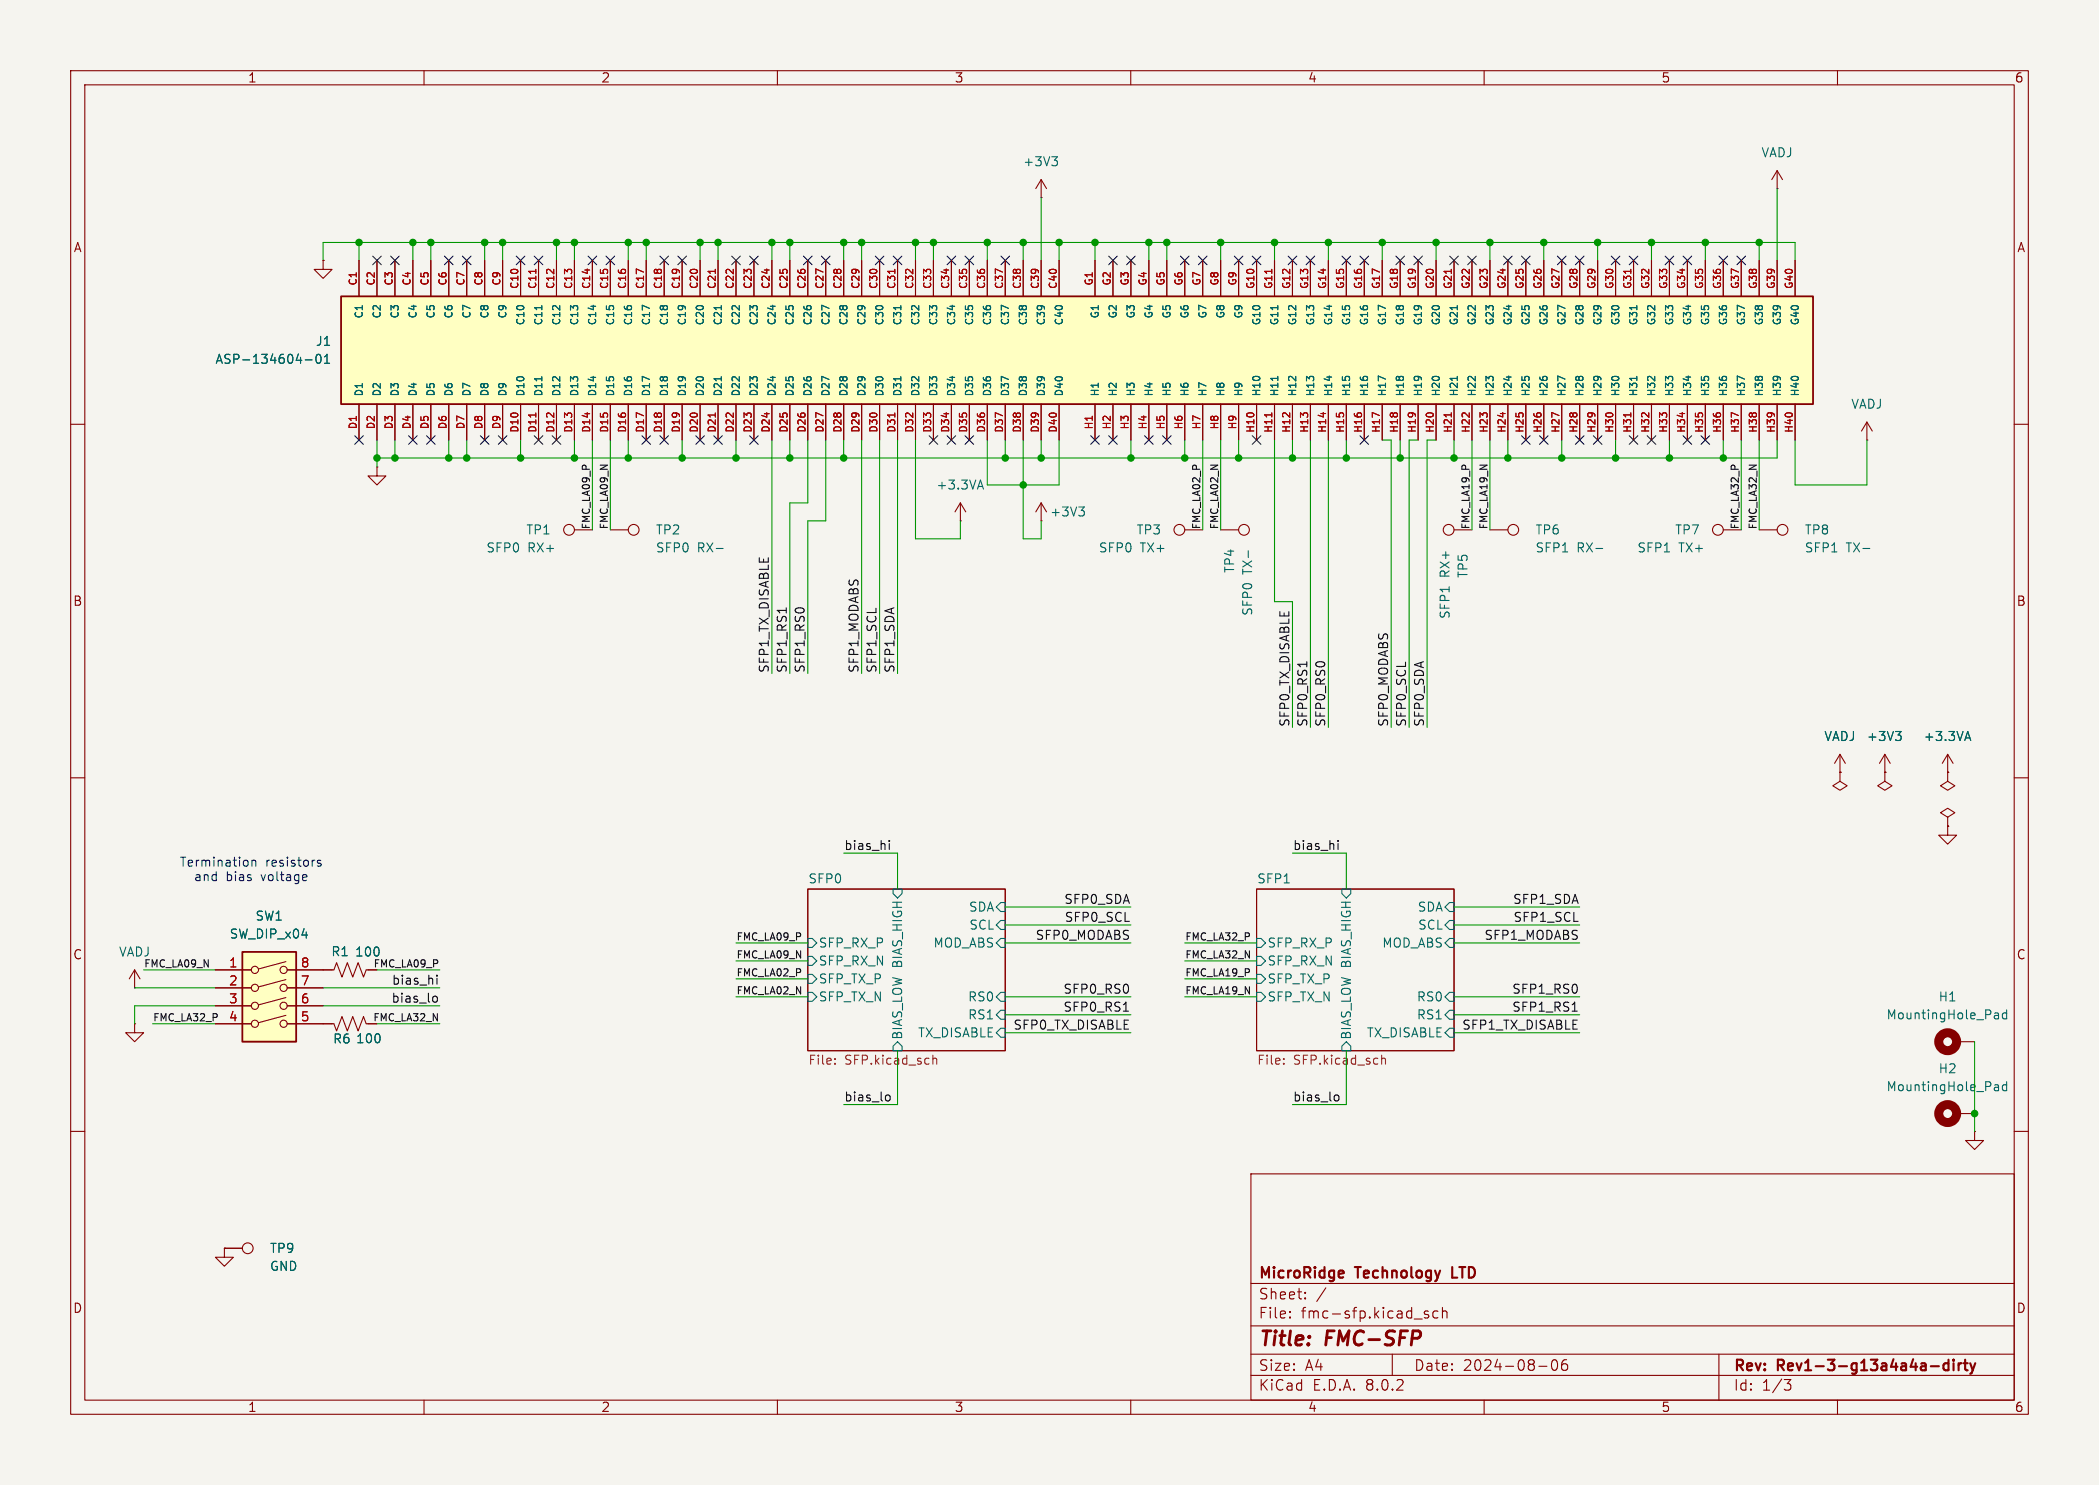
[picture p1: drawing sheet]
<svg xmlns="http://www.w3.org/2000/svg" width="297mm" height="210mm" viewBox="0 0 297 210" stroke-linecap="round" stroke-linejoin="round" font-family="sans-serif">
<defs><g id="words">
<g font-size="2.8" fill="#840000">
<text x="178" y="190.9">Title:</text>
<text x="187.7" y="190.9">FMC-SFP</text>
</g>
<g font-size="2.1" fill="#840000">
<text x="178" y="184">Sheet:</text>
<text x="178" y="181.2">MicroRidge</text>
<text x="192" y="181.2">Technology</text>
<text x="206.1" y="181.2">LTD</text>
<text x="178" y="186.7">File:</text>
<text x="184.1" y="186.7">fmc-sfp.kicad_sch</text>
<text x="178" y="196.9">KiCad</text>
<text x="178" y="194.1">Size:</text>
<text x="184.7" y="194.1">A4</text>
<text x="185.7" y="196.9">E.D.A.</text>
<text x="193.3" y="196.9">8.0.2</text>
<text x="200" y="194.1">Date:</text>
<text x="207" y="194.1">2024-08-06</text>
<text x="245.2" y="194.3">Rev:</text>
<text x="245.2" y="196.9">Id:</text>
<text x="249.3" y="196.9">1/3</text>
<text x="251.6" y="194.3">Rev1-3-g13a4a4a-dirty</text>
</g>
<g font-size="1.8" fill="#840000">
<text x="35" y="11.9">1</text>
<text x="85" y="11.9">2</text>
<text x="135" y="11.9">3</text>
<text x="185" y="11.9">4</text>
<text x="235" y="11.9">5</text>
<text x="285" y="11.9">6</text>
<text x="10.3" y="35.9">A</text>
<text x="285.3" y="35.9">A</text>
<text x="10.3" y="85.9">B</text>
<text x="285.3" y="85.9">B</text>
<text x="10.3" y="135.9">C</text>
<text x="285.3" y="135.9">C</text>
<text x="10.3" y="185.9">D</text>
<text x="285.3" y="185.9">D</text>
<text x="35" y="199.9">1</text>
<text x="85" y="199.9">2</text>
<text x="135" y="199.9">3</text>
<text x="185" y="199.9">4</text>
<text x="235" y="199.9">5</text>
<text x="285" y="199.9">6</text>
</g>
<g font-size="1.8" fill="#006464">
<text x="144.7" y="23.7">+3V3</text>
<text x="249.2" y="22.5">VADJ</text>
<text x="30.4" y="51.7">ASP-134604-01</text>
<text x="44.6" y="49.1">J1</text>
<text x="261.9" y="58">VADJ</text>
<text x="132.4" y="69.4">+3.3VA</text>
<text x="74.4" y="75.8">TP1</text>
<text x="92.7" y="75.8">TP2</text>
<text x="148.5" y="73.3">+3V3</text>
<text x="160.7" y="75.8">TP3</text>
<text x="217.2" y="75.8">TP6</text>
<text x="236.9" y="75.8">TP7</text>
<text x="255.3" y="75.8">TP8</text>
<text x="68.7" y="78.3">SFP0</text>
<text x="74.7" y="78.3">RX+</text>
<text x="92.7" y="78.3">SFP0</text>
<text x="98.7" y="78.3">RX-</text>
<text x="155.4" y="78.3">SFP0</text>
<text x="161.3" y="78.3">TX+</text>
<text x="174.9" y="81.1" transform="rotate(-90 174.9 81.1)">TP4</text>
<text x="177.4" y="81.2" transform="rotate(-90 177.4 81.2)">TX-</text>
<text x="205.3" y="81.7" transform="rotate(-90 205.3 81.7)">RX+</text>
<text x="207.9" y="81.8" transform="rotate(-90 207.9 81.8)">TP5</text>
<text x="217.2" y="78.3">SFP1</text>
<text x="223.1" y="78.3">RX-</text>
<text x="231.6" y="78.3">SFP1</text>
<text x="237.5" y="78.3">TX+</text>
<text x="255.3" y="78.3">SFP1</text>
<text x="261.2" y="78.3">TX-</text>
<text x="177.4" y="87.2" transform="rotate(-90 177.4 87.2)">SFP0</text>
<text x="205.3" y="87.6" transform="rotate(-90 205.3 87.6)">SFP1</text>
<text x="258" y="105">VADJ</text>
<text x="264.1" y="105">+3V3</text>
<text x="272.1" y="105">+3.3VA</text>
<text x="114.3" y="125">SFP0</text>
<text x="177.8" y="125">SFP1</text>
<text x="36.1" y="130.4">SW1</text>
<text x="137" y="129.1">SDA</text>
<text x="137.1" y="131.7">SCL</text>
<text x="200.5" y="129.1">SDA</text>
<text x="200.6" y="131.7">SCL</text>
<text x="32.4" y="132.9">SW_DIP_x04</text>
<text x="46.8" y="135.4">R1</text>
<text x="50.2" y="135.5">100</text>
<text x="115.8" y="134.2">SFP_RX_P</text>
<text x="115.8" y="136.8">SFP_RX_N</text>
<text x="132" y="134.2">MOD_ABS</text>
<text x="179.3" y="134.2">SFP_RX_P</text>
<text x="179.3" y="136.8">SFP_RX_N</text>
<text x="195.5" y="134.2">MOD_ABS</text>
<text x="115.8" y="139.3">SFP_TX_P</text>
<text x="115.8" y="141.8">SFP_TX_N</text>
<text x="136.9" y="141.8">RS0</text>
<text x="179.3" y="139.3">SFP_TX_P</text>
<text x="179.3" y="141.8">SFP_TX_N</text>
<text x="200.4" y="141.8">RS0</text>
<text x="274.2" y="141.8">H1</text>
<text x="47" y="147.8">R6</text>
<text x="50.3" y="147.7">100</text>
<text x="127.9" y="147.1" transform="rotate(-90 127.9 147.1)">BIAS_LOW BIAS_HIGH</text>
<text x="129.8" y="146.9">TX_DISABLE</text>
<text x="136.9" y="144.4">RS1</text>
<text x="191.4" y="147.1" transform="rotate(-90 191.4 147.1)">BIAS_LOW BIAS_HIGH</text>
<text x="193.3" y="146.9">TX_DISABLE</text>
<text x="200.4" y="144.4">RS1</text>
<text x="266.8" y="144.4">MountingHole_Pad</text>
<text x="266.8" y="154.5">MountingHole_Pad</text>
<text x="274.2" y="152">H2</text>
<text x="38.1" y="177.4">TP9</text>
<text x="38.1" y="179.9">GND</text>
</g>
<g font-size="1.8" fill="#0f0f0f">
<text x="108.9" y="95.3" transform="rotate(-90 108.9 95.3)">SFP1_TX_DISABLE</text>
<text x="111.4" y="95.3" transform="rotate(-90 111.4 95.3)">SFP1_RS1</text>
<text x="114" y="95.3" transform="rotate(-90 114 95.3)">SFP1_RS0</text>
<text x="121.6" y="95.3" transform="rotate(-90 121.6 95.3)">SFP1_MODABS</text>
<text x="124.1" y="95.3" transform="rotate(-90 124.1 95.3)">SFP1_SCL</text>
<text x="126.7" y="95.3" transform="rotate(-90 126.7 95.3)">SFP1_SDA</text>
<text x="182.5" y="102.9" transform="rotate(-90 182.5 102.9)">SFP0_TX_DISABLE</text>
<text x="185.1" y="102.9" transform="rotate(-90 185.1 102.9)">SFP0_RS1</text>
<text x="187.6" y="102.9" transform="rotate(-90 187.6 102.9)">SFP0_RS0</text>
<text x="196.5" y="102.9" transform="rotate(-90 196.5 102.9)">SFP0_MODABS</text>
<text x="199" y="102.9" transform="rotate(-90 199 102.9)">SFP0_SCL</text>
<text x="201.6" y="102.9" transform="rotate(-90 201.6 102.9)">SFP0_SDA</text>
<text x="119.4" y="120.3">bias_hi</text>
<text x="182.9" y="120.3">bias_hi</text>
<text x="150.5" y="127.9">SFP0_SDA</text>
<text x="150.6" y="130.5">SFP0_SCL</text>
<text x="214" y="127.9">SFP1_SDA</text>
<text x="214.1" y="130.5">SFP1_SCL</text>
<text x="16.7" y="135.5">VADJ</text>
<text x="146.5" y="133">SFP0_MODABS</text>
<text x="210" y="133">SFP1_MODABS</text>
<text x="55.3" y="141.9">bias_lo</text>
<text x="55.4" y="139.4">bias_hi</text>
<text x="150.4" y="140.6">SFP0_RS0</text>
<text x="150.4" y="143.2">SFP0_RS1</text>
<text x="213.9" y="140.6">SFP1_RS0</text>
<text x="213.9" y="143.2">SFP1_RS1</text>
<text x="143.3" y="145.7">SFP0_TX_DISABLE</text>
<text x="206.8" y="145.7">SFP1_TX_DISABLE</text>
<text x="119.4" y="155.9">bias_lo</text>
<text x="182.9" y="155.9">bias_lo</text>
</g>
<g font-size="1.8" fill="#0000c2">
<text x="25.3" y="122.8">Termination</text>
<text x="27.4" y="124.8">and</text>
<text x="32" y="124.8">bias</text>
<text x="37.1" y="124.8">voltage</text>
<text x="37.6" y="122.8">resistors</text>
</g>
<g font-size="1.8" fill="#a90000">
<text x="32.3" y="136.9">1</text>
<text x="42.5" y="136.9">8</text>
<text x="32.3" y="139.4">2</text>
<text x="32.3" y="142">3</text>
<text x="42.5" y="142">6</text>
<text x="42.5" y="139.4">7</text>
<text x="32.3" y="144.5">4</text>
<text x="42.5" y="144.5">5</text>
</g>
<g font-size="1.8" fill="#725600">
<text x="114.3" y="150.9">File:</text>
<text x="119.5" y="150.9">SFP.kicad_sch</text>
<text x="177.8" y="150.9">File:</text>
<text x="183" y="150.9">SFP.kicad_sch</text>
</g>
<g font-size="1.4" fill="#a90000">
<text x="50.5" y="40.5" transform="rotate(-90 50.5 40.5)">C1</text>
<text x="53.1" y="40.5" transform="rotate(-90 53.1 40.5)">C2</text>
<text x="55.6" y="40.5" transform="rotate(-90 55.6 40.5)">C3</text>
<text x="58.2" y="40.5" transform="rotate(-90 58.2 40.5)">C4</text>
<text x="60.7" y="40.5" transform="rotate(-90 60.7 40.5)">C5</text>
<text x="63.2" y="40.5" transform="rotate(-90 63.2 40.5)">C6</text>
<text x="65.8" y="40.5" transform="rotate(-90 65.8 40.5)">C7</text>
<text x="68.3" y="40.5" transform="rotate(-90 68.3 40.5)">C8</text>
<text x="70.9" y="40.5" transform="rotate(-90 70.9 40.5)">C9</text>
<text x="73.4" y="41" transform="rotate(-90 73.4 41)">C10</text>
<text x="75.9" y="41" transform="rotate(-90 75.9 41)">C11</text>
<text x="78.5" y="41" transform="rotate(-90 78.5 41)">C12</text>
<text x="81" y="41" transform="rotate(-90 81 41)">C13</text>
<text x="83.6" y="41" transform="rotate(-90 83.6 41)">C14</text>
<text x="86.1" y="41" transform="rotate(-90 86.1 41)">C15</text>
<text x="88.6" y="41" transform="rotate(-90 88.6 41)">C16</text>
<text x="91.2" y="41" transform="rotate(-90 91.2 41)">C17</text>
<text x="93.7" y="41" transform="rotate(-90 93.7 41)">C18</text>
<text x="96.3" y="41" transform="rotate(-90 96.3 41)">C19</text>
<text x="98.8" y="41" transform="rotate(-90 98.8 41)">C20</text>
<text x="101.3" y="41" transform="rotate(-90 101.3 41)">C21</text>
<text x="103.9" y="41" transform="rotate(-90 103.9 41)">C22</text>
<text x="106.4" y="41" transform="rotate(-90 106.4 41)">C23</text>
<text x="109" y="41" transform="rotate(-90 109 41)">C24</text>
<text x="111.5" y="41" transform="rotate(-90 111.5 41)">C25</text>
<text x="114" y="41" transform="rotate(-90 114 41)">C26</text>
<text x="116.6" y="41" transform="rotate(-90 116.6 41)">C27</text>
<text x="119.1" y="41" transform="rotate(-90 119.1 41)">C28</text>
<text x="121.7" y="41" transform="rotate(-90 121.7 41)">C29</text>
<text x="124.2" y="41" transform="rotate(-90 124.2 41)">C30</text>
<text x="126.7" y="41" transform="rotate(-90 126.7 41)">C31</text>
<text x="129.3" y="41" transform="rotate(-90 129.3 41)">C32</text>
<text x="131.8" y="41" transform="rotate(-90 131.8 41)">C33</text>
<text x="134.4" y="41" transform="rotate(-90 134.4 41)">C34</text>
<text x="136.9" y="41" transform="rotate(-90 136.9 41)">C35</text>
<text x="139.4" y="41" transform="rotate(-90 139.4 41)">C36</text>
<text x="142" y="41" transform="rotate(-90 142 41)">C37</text>
<text x="144.5" y="41" transform="rotate(-90 144.5 41)">C38</text>
<text x="147.1" y="41" transform="rotate(-90 147.1 41)">C39</text>
<text x="149.6" y="41" transform="rotate(-90 149.6 41)">C40</text>
<text x="154.7" y="40.5" transform="rotate(-90 154.7 40.5)">G1</text>
<text x="157.2" y="40.5" transform="rotate(-90 157.2 40.5)">G2</text>
<text x="159.8" y="40.5" transform="rotate(-90 159.8 40.5)">G3</text>
<text x="162.3" y="40.5" transform="rotate(-90 162.3 40.5)">G4</text>
<text x="164.8" y="40.5" transform="rotate(-90 164.8 40.5)">G5</text>
<text x="167.4" y="40.5" transform="rotate(-90 167.4 40.5)">G6</text>
<text x="169.9" y="40.5" transform="rotate(-90 169.9 40.5)">G7</text>
<text x="172.5" y="40.5" transform="rotate(-90 172.5 40.5)">G8</text>
<text x="175" y="40.5" transform="rotate(-90 175 40.5)">G9</text>
<text x="177.5" y="41" transform="rotate(-90 177.5 41)">G10</text>
<text x="180.1" y="41" transform="rotate(-90 180.1 41)">G11</text>
<text x="182.6" y="41" transform="rotate(-90 182.6 41)">G12</text>
<text x="185.2" y="41" transform="rotate(-90 185.2 41)">G13</text>
<text x="187.7" y="41" transform="rotate(-90 187.7 41)">G14</text>
<text x="190.2" y="41" transform="rotate(-90 190.2 41)">G15</text>
<text x="192.8" y="41" transform="rotate(-90 192.8 41)">G16</text>
<text x="195.3" y="41" transform="rotate(-90 195.3 41)">G17</text>
<text x="197.9" y="41" transform="rotate(-90 197.9 41)">G18</text>
<text x="200.4" y="41" transform="rotate(-90 200.4 41)">G19</text>
<text x="202.9" y="41" transform="rotate(-90 202.9 41)">G20</text>
<text x="205.5" y="41" transform="rotate(-90 205.5 41)">G21</text>
<text x="208" y="41" transform="rotate(-90 208 41)">G22</text>
<text x="210.6" y="41" transform="rotate(-90 210.6 41)">G23</text>
<text x="213.1" y="41" transform="rotate(-90 213.1 41)">G24</text>
<text x="215.6" y="41" transform="rotate(-90 215.6 41)">G25</text>
<text x="218.2" y="41" transform="rotate(-90 218.2 41)">G26</text>
<text x="220.7" y="41" transform="rotate(-90 220.7 41)">G27</text>
<text x="223.3" y="41" transform="rotate(-90 223.3 41)">G28</text>
<text x="225.8" y="41" transform="rotate(-90 225.8 41)">G29</text>
<text x="228.3" y="41" transform="rotate(-90 228.3 41)">G30</text>
<text x="230.9" y="41" transform="rotate(-90 230.9 41)">G31</text>
<text x="233.4" y="41" transform="rotate(-90 233.4 41)">G32</text>
<text x="236" y="41" transform="rotate(-90 236 41)">G33</text>
<text x="238.5" y="41" transform="rotate(-90 238.5 41)">G34</text>
<text x="241" y="41" transform="rotate(-90 241 41)">G35</text>
<text x="243.6" y="41" transform="rotate(-90 243.6 41)">G36</text>
<text x="246.1" y="41" transform="rotate(-90 246.1 41)">G37</text>
<text x="248.7" y="41" transform="rotate(-90 248.7 41)">G38</text>
<text x="251.2" y="41" transform="rotate(-90 251.2 41)">G39</text>
<text x="253.7" y="41" transform="rotate(-90 253.7 41)">G40</text>
<text x="50.5" y="60.8" transform="rotate(-90 50.5 60.8)">D1</text>
<text x="53.1" y="60.8" transform="rotate(-90 53.1 60.8)">D2</text>
<text x="55.6" y="60.8" transform="rotate(-90 55.6 60.8)">D3</text>
<text x="58.2" y="60.8" transform="rotate(-90 58.2 60.8)">D4</text>
<text x="60.7" y="60.8" transform="rotate(-90 60.7 60.8)">D5</text>
<text x="63.2" y="60.8" transform="rotate(-90 63.2 60.8)">D6</text>
<text x="65.8" y="60.8" transform="rotate(-90 65.8 60.8)">D7</text>
<text x="68.3" y="60.8" transform="rotate(-90 68.3 60.8)">D8</text>
<text x="70.9" y="60.8" transform="rotate(-90 70.9 60.8)">D9</text>
<text x="73.4" y="61.3" transform="rotate(-90 73.4 61.3)">D10</text>
<text x="75.9" y="61.3" transform="rotate(-90 75.9 61.3)">D11</text>
<text x="78.5" y="61.3" transform="rotate(-90 78.5 61.3)">D12</text>
<text x="81" y="61.3" transform="rotate(-90 81 61.3)">D13</text>
<text x="83.6" y="61.3" transform="rotate(-90 83.6 61.3)">D14</text>
<text x="86.1" y="61.3" transform="rotate(-90 86.1 61.3)">D15</text>
<text x="88.6" y="61.3" transform="rotate(-90 88.6 61.3)">D16</text>
<text x="91.2" y="61.3" transform="rotate(-90 91.2 61.3)">D17</text>
<text x="93.7" y="61.3" transform="rotate(-90 93.7 61.3)">D18</text>
<text x="96.3" y="61.3" transform="rotate(-90 96.3 61.3)">D19</text>
<text x="98.8" y="61.3" transform="rotate(-90 98.8 61.3)">D20</text>
<text x="101.3" y="61.3" transform="rotate(-90 101.3 61.3)">D21</text>
<text x="103.9" y="61.3" transform="rotate(-90 103.9 61.3)">D22</text>
<text x="106.4" y="61.3" transform="rotate(-90 106.4 61.3)">D23</text>
<text x="109" y="61.3" transform="rotate(-90 109 61.3)">D24</text>
<text x="111.5" y="61.3" transform="rotate(-90 111.5 61.3)">D25</text>
<text x="114" y="61.3" transform="rotate(-90 114 61.3)">D26</text>
<text x="116.6" y="61.3" transform="rotate(-90 116.6 61.3)">D27</text>
<text x="119.1" y="61.3" transform="rotate(-90 119.1 61.3)">D28</text>
<text x="121.7" y="61.3" transform="rotate(-90 121.7 61.3)">D29</text>
<text x="124.2" y="61.3" transform="rotate(-90 124.2 61.3)">D30</text>
<text x="126.7" y="61.3" transform="rotate(-90 126.7 61.3)">D31</text>
<text x="129.3" y="61.3" transform="rotate(-90 129.3 61.3)">D32</text>
<text x="131.8" y="61.3" transform="rotate(-90 131.8 61.3)">D33</text>
<text x="134.4" y="61.3" transform="rotate(-90 134.4 61.3)">D34</text>
<text x="136.9" y="61.3" transform="rotate(-90 136.9 61.3)">D35</text>
<text x="139.4" y="61.3" transform="rotate(-90 139.4 61.3)">D36</text>
<text x="142" y="61.3" transform="rotate(-90 142 61.3)">D37</text>
<text x="144.5" y="61.3" transform="rotate(-90 144.5 61.3)">D38</text>
<text x="147.1" y="61.3" transform="rotate(-90 147.1 61.3)">D39</text>
<text x="149.6" y="61.3" transform="rotate(-90 149.6 61.3)">D40</text>
<text x="154.7" y="60.8" transform="rotate(-90 154.7 60.8)">H1</text>
<text x="157.2" y="60.8" transform="rotate(-90 157.2 60.8)">H2</text>
<text x="159.8" y="60.8" transform="rotate(-90 159.8 60.8)">H3</text>
<text x="162.3" y="60.8" transform="rotate(-90 162.3 60.8)">H4</text>
<text x="164.8" y="60.8" transform="rotate(-90 164.8 60.8)">H5</text>
<text x="167.4" y="60.8" transform="rotate(-90 167.4 60.8)">H6</text>
<text x="169.9" y="60.8" transform="rotate(-90 169.9 60.8)">H7</text>
<text x="172.5" y="60.8" transform="rotate(-90 172.5 60.8)">H8</text>
<text x="175" y="60.8" transform="rotate(-90 175 60.8)">H9</text>
<text x="177.5" y="61.3" transform="rotate(-90 177.5 61.3)">H10</text>
<text x="180.1" y="61.3" transform="rotate(-90 180.1 61.3)">H11</text>
<text x="182.6" y="61.3" transform="rotate(-90 182.6 61.3)">H12</text>
<text x="185.2" y="61.3" transform="rotate(-90 185.2 61.3)">H13</text>
<text x="187.7" y="61.3" transform="rotate(-90 187.7 61.3)">H14</text>
<text x="190.2" y="61.3" transform="rotate(-90 190.2 61.3)">H15</text>
<text x="192.8" y="61.3" transform="rotate(-90 192.8 61.3)">H16</text>
<text x="195.3" y="61.3" transform="rotate(-90 195.3 61.3)">H17</text>
<text x="197.9" y="61.3" transform="rotate(-90 197.9 61.3)">H18</text>
<text x="200.4" y="61.3" transform="rotate(-90 200.4 61.3)">H19</text>
<text x="202.9" y="61.3" transform="rotate(-90 202.9 61.3)">H20</text>
<text x="205.5" y="61.3" transform="rotate(-90 205.5 61.3)">H21</text>
<text x="208" y="61.3" transform="rotate(-90 208 61.3)">H22</text>
<text x="210.6" y="61.3" transform="rotate(-90 210.6 61.3)">H23</text>
<text x="213.1" y="61.3" transform="rotate(-90 213.1 61.3)">H24</text>
<text x="215.6" y="61.3" transform="rotate(-90 215.6 61.3)">H25</text>
<text x="218.2" y="61.3" transform="rotate(-90 218.2 61.3)">H26</text>
<text x="220.7" y="61.3" transform="rotate(-90 220.7 61.3)">H27</text>
<text x="223.3" y="61.3" transform="rotate(-90 223.3 61.3)">H28</text>
<text x="225.8" y="61.3" transform="rotate(-90 225.8 61.3)">H29</text>
<text x="228.3" y="61.3" transform="rotate(-90 228.3 61.3)">H30</text>
<text x="230.9" y="61.3" transform="rotate(-90 230.9 61.3)">H31</text>
<text x="233.4" y="61.3" transform="rotate(-90 233.4 61.3)">H32</text>
<text x="236" y="61.3" transform="rotate(-90 236 61.3)">H33</text>
<text x="238.5" y="61.3" transform="rotate(-90 238.5 61.3)">H34</text>
<text x="241" y="61.3" transform="rotate(-90 241 61.3)">H35</text>
<text x="243.6" y="61.3" transform="rotate(-90 243.6 61.3)">H36</text>
<text x="246.1" y="61.3" transform="rotate(-90 246.1 61.3)">H37</text>
<text x="248.7" y="61.3" transform="rotate(-90 248.7 61.3)">H38</text>
<text x="251.2" y="61.3" transform="rotate(-90 251.2 61.3)">H39</text>
<text x="253.7" y="61.3" transform="rotate(-90 253.7 61.3)">H40</text>
</g>
<g font-size="1.4" fill="#006464">
<text x="51.5" y="45.2" transform="rotate(-90 51.5 45.2)">C1</text>
<text x="54.1" y="45.2" transform="rotate(-90 54.1 45.2)">C2</text>
<text x="56.6" y="45.2" transform="rotate(-90 56.6 45.2)">C3</text>
<text x="59.2" y="45.2" transform="rotate(-90 59.2 45.2)">C4</text>
<text x="61.7" y="45.2" transform="rotate(-90 61.7 45.2)">C5</text>
<text x="64.2" y="45.2" transform="rotate(-90 64.2 45.2)">C6</text>
<text x="66.8" y="45.2" transform="rotate(-90 66.8 45.2)">C7</text>
<text x="69.3" y="45.2" transform="rotate(-90 69.3 45.2)">C8</text>
<text x="71.9" y="45.2" transform="rotate(-90 71.9 45.2)">C9</text>
<text x="74.4" y="46.1" transform="rotate(-90 74.4 46.1)">C10</text>
<text x="76.9" y="46.1" transform="rotate(-90 76.9 46.1)">C11</text>
<text x="79.5" y="46.1" transform="rotate(-90 79.5 46.1)">C12</text>
<text x="82" y="46.1" transform="rotate(-90 82 46.1)">C13</text>
<text x="84.6" y="46.1" transform="rotate(-90 84.6 46.1)">C14</text>
<text x="87.1" y="46.1" transform="rotate(-90 87.1 46.1)">C15</text>
<text x="89.6" y="46.1" transform="rotate(-90 89.6 46.1)">C16</text>
<text x="92.2" y="46.1" transform="rotate(-90 92.2 46.1)">C17</text>
<text x="94.7" y="46.1" transform="rotate(-90 94.7 46.1)">C18</text>
<text x="97.3" y="46.1" transform="rotate(-90 97.3 46.1)">C19</text>
<text x="99.8" y="46.1" transform="rotate(-90 99.8 46.1)">C20</text>
<text x="102.3" y="46.1" transform="rotate(-90 102.3 46.1)">C21</text>
<text x="104.9" y="46.1" transform="rotate(-90 104.9 46.1)">C22</text>
<text x="107.4" y="46.1" transform="rotate(-90 107.4 46.1)">C23</text>
<text x="110" y="46.1" transform="rotate(-90 110 46.1)">C24</text>
<text x="112.5" y="46.1" transform="rotate(-90 112.5 46.1)">C25</text>
<text x="115" y="46.1" transform="rotate(-90 115 46.1)">C26</text>
<text x="117.6" y="46.1" transform="rotate(-90 117.6 46.1)">C27</text>
<text x="120.1" y="46.1" transform="rotate(-90 120.1 46.1)">C28</text>
<text x="122.7" y="46.1" transform="rotate(-90 122.7 46.1)">C29</text>
<text x="125.2" y="46.1" transform="rotate(-90 125.2 46.1)">C30</text>
<text x="127.7" y="46.1" transform="rotate(-90 127.7 46.1)">C31</text>
<text x="130.3" y="46.1" transform="rotate(-90 130.3 46.1)">C32</text>
<text x="132.8" y="46.1" transform="rotate(-90 132.8 46.1)">C33</text>
<text x="135.4" y="46.1" transform="rotate(-90 135.4 46.1)">C34</text>
<text x="137.9" y="46.1" transform="rotate(-90 137.9 46.1)">C35</text>
<text x="140.4" y="46.1" transform="rotate(-90 140.4 46.1)">C36</text>
<text x="143" y="46.1" transform="rotate(-90 143 46.1)">C37</text>
<text x="145.5" y="46.1" transform="rotate(-90 145.5 46.1)">C38</text>
<text x="148.1" y="46.1" transform="rotate(-90 148.1 46.1)">C39</text>
<text x="150.6" y="46.1" transform="rotate(-90 150.6 46.1)">C40</text>
<text x="155.7" y="45.2" transform="rotate(-90 155.7 45.2)">G1</text>
<text x="158.2" y="45.2" transform="rotate(-90 158.2 45.2)">G2</text>
<text x="160.8" y="45.2" transform="rotate(-90 160.8 45.2)">G3</text>
<text x="163.3" y="45.2" transform="rotate(-90 163.3 45.2)">G4</text>
<text x="165.8" y="45.2" transform="rotate(-90 165.8 45.2)">G5</text>
<text x="168.4" y="45.2" transform="rotate(-90 168.4 45.2)">G6</text>
<text x="170.9" y="45.2" transform="rotate(-90 170.9 45.2)">G7</text>
<text x="173.5" y="45.2" transform="rotate(-90 173.5 45.2)">G8</text>
<text x="176" y="45.2" transform="rotate(-90 176 45.2)">G9</text>
<text x="178.5" y="46.1" transform="rotate(-90 178.5 46.1)">G10</text>
<text x="181.1" y="46.1" transform="rotate(-90 181.1 46.1)">G11</text>
<text x="183.6" y="46.1" transform="rotate(-90 183.6 46.1)">G12</text>
<text x="186.2" y="46.1" transform="rotate(-90 186.2 46.1)">G13</text>
<text x="188.7" y="46.1" transform="rotate(-90 188.7 46.1)">G14</text>
<text x="191.2" y="46.1" transform="rotate(-90 191.2 46.1)">G15</text>
<text x="193.8" y="46.1" transform="rotate(-90 193.8 46.1)">G16</text>
<text x="196.3" y="46.1" transform="rotate(-90 196.3 46.1)">G17</text>
<text x="198.9" y="46.1" transform="rotate(-90 198.9 46.1)">G18</text>
<text x="201.4" y="46.1" transform="rotate(-90 201.4 46.1)">G19</text>
<text x="203.9" y="46.1" transform="rotate(-90 203.9 46.1)">G20</text>
<text x="206.5" y="46.1" transform="rotate(-90 206.5 46.1)">G21</text>
<text x="209" y="46.1" transform="rotate(-90 209 46.1)">G22</text>
<text x="211.6" y="46.1" transform="rotate(-90 211.6 46.1)">G23</text>
<text x="214.1" y="46.1" transform="rotate(-90 214.1 46.1)">G24</text>
<text x="216.6" y="46.1" transform="rotate(-90 216.6 46.1)">G25</text>
<text x="219.2" y="46.1" transform="rotate(-90 219.2 46.1)">G26</text>
<text x="221.7" y="46.1" transform="rotate(-90 221.7 46.1)">G27</text>
<text x="224.3" y="46.1" transform="rotate(-90 224.3 46.1)">G28</text>
<text x="226.8" y="46.1" transform="rotate(-90 226.8 46.1)">G29</text>
<text x="229.3" y="46.1" transform="rotate(-90 229.3 46.1)">G30</text>
<text x="231.9" y="46.1" transform="rotate(-90 231.9 46.1)">G31</text>
<text x="234.4" y="46.1" transform="rotate(-90 234.4 46.1)">G32</text>
<text x="237" y="46.1" transform="rotate(-90 237 46.1)">G33</text>
<text x="239.5" y="46.1" transform="rotate(-90 239.5 46.1)">G34</text>
<text x="242" y="46.1" transform="rotate(-90 242 46.1)">G35</text>
<text x="244.6" y="46.1" transform="rotate(-90 244.6 46.1)">G36</text>
<text x="247.1" y="46.1" transform="rotate(-90 247.1 46.1)">G37</text>
<text x="249.7" y="46.1" transform="rotate(-90 249.7 46.1)">G38</text>
<text x="252.2" y="46.1" transform="rotate(-90 252.2 46.1)">G39</text>
<text x="254.7" y="46.1" transform="rotate(-90 254.7 46.1)">G40</text>
<text x="51.5" y="56.1" transform="rotate(-90 51.5 56.1)">D1</text>
<text x="54.1" y="56.1" transform="rotate(-90 54.1 56.1)">D2</text>
<text x="56.6" y="56.1" transform="rotate(-90 56.6 56.1)">D3</text>
<text x="59.2" y="56.1" transform="rotate(-90 59.2 56.1)">D4</text>
<text x="61.7" y="56.1" transform="rotate(-90 61.7 56.1)">D5</text>
<text x="64.2" y="56.1" transform="rotate(-90 64.2 56.1)">D6</text>
<text x="66.8" y="56.1" transform="rotate(-90 66.8 56.1)">D7</text>
<text x="69.3" y="56.1" transform="rotate(-90 69.3 56.1)">D8</text>
<text x="71.9" y="56.1" transform="rotate(-90 71.9 56.1)">D9</text>
<text x="74.4" y="56.1" transform="rotate(-90 74.4 56.1)">D10</text>
<text x="76.9" y="56.1" transform="rotate(-90 76.9 56.1)">D11</text>
<text x="79.5" y="56.1" transform="rotate(-90 79.5 56.1)">D12</text>
<text x="82" y="56.1" transform="rotate(-90 82 56.1)">D13</text>
<text x="84.6" y="56.1" transform="rotate(-90 84.6 56.1)">D14</text>
<text x="87.1" y="56.1" transform="rotate(-90 87.1 56.1)">D15</text>
<text x="89.6" y="56.1" transform="rotate(-90 89.6 56.1)">D16</text>
<text x="92.2" y="56.1" transform="rotate(-90 92.2 56.1)">D17</text>
<text x="94.7" y="56.1" transform="rotate(-90 94.7 56.1)">D18</text>
<text x="97.3" y="56.1" transform="rotate(-90 97.3 56.1)">D19</text>
<text x="99.8" y="56.1" transform="rotate(-90 99.8 56.1)">D20</text>
<text x="102.3" y="56.1" transform="rotate(-90 102.3 56.1)">D21</text>
<text x="104.9" y="56.1" transform="rotate(-90 104.9 56.1)">D22</text>
<text x="107.4" y="56.1" transform="rotate(-90 107.4 56.1)">D23</text>
<text x="110" y="56.1" transform="rotate(-90 110 56.1)">D24</text>
<text x="112.5" y="56.1" transform="rotate(-90 112.5 56.1)">D25</text>
<text x="115" y="56.1" transform="rotate(-90 115 56.1)">D26</text>
<text x="117.6" y="56.1" transform="rotate(-90 117.6 56.1)">D27</text>
<text x="120.1" y="56.1" transform="rotate(-90 120.1 56.1)">D28</text>
<text x="122.7" y="56.1" transform="rotate(-90 122.7 56.1)">D29</text>
<text x="125.2" y="56.1" transform="rotate(-90 125.2 56.1)">D30</text>
<text x="127.7" y="56.1" transform="rotate(-90 127.7 56.1)">D31</text>
<text x="130.3" y="56.1" transform="rotate(-90 130.3 56.1)">D32</text>
<text x="132.8" y="56.1" transform="rotate(-90 132.8 56.1)">D33</text>
<text x="135.4" y="56.1" transform="rotate(-90 135.4 56.1)">D34</text>
<text x="137.9" y="56.1" transform="rotate(-90 137.9 56.1)">D35</text>
<text x="140.4" y="56.1" transform="rotate(-90 140.4 56.1)">D36</text>
<text x="143" y="56.1" transform="rotate(-90 143 56.1)">D37</text>
<text x="145.5" y="56.1" transform="rotate(-90 145.5 56.1)">D38</text>
<text x="148.1" y="56.1" transform="rotate(-90 148.1 56.1)">D39</text>
<text x="150.6" y="56.1" transform="rotate(-90 150.6 56.1)">D40</text>
<text x="155.7" y="56.1" transform="rotate(-90 155.7 56.1)">H1</text>
<text x="158.2" y="56.1" transform="rotate(-90 158.2 56.1)">H2</text>
<text x="160.8" y="56.1" transform="rotate(-90 160.8 56.1)">H3</text>
<text x="163.3" y="56.1" transform="rotate(-90 163.3 56.1)">H4</text>
<text x="165.8" y="56.1" transform="rotate(-90 165.8 56.1)">H5</text>
<text x="168.4" y="56.1" transform="rotate(-90 168.4 56.1)">H6</text>
<text x="170.9" y="56.1" transform="rotate(-90 170.9 56.1)">H7</text>
<text x="173.5" y="56.1" transform="rotate(-90 173.5 56.1)">H8</text>
<text x="176" y="56.1" transform="rotate(-90 176 56.1)">H9</text>
<text x="178.5" y="56.1" transform="rotate(-90 178.5 56.1)">H10</text>
<text x="181.1" y="56.1" transform="rotate(-90 181.1 56.1)">H11</text>
<text x="183.6" y="56.1" transform="rotate(-90 183.6 56.1)">H12</text>
<text x="186.2" y="56.1" transform="rotate(-90 186.2 56.1)">H13</text>
<text x="188.7" y="56.1" transform="rotate(-90 188.7 56.1)">H14</text>
<text x="191.2" y="56.1" transform="rotate(-90 191.2 56.1)">H15</text>
<text x="193.8" y="56.1" transform="rotate(-90 193.8 56.1)">H16</text>
<text x="196.3" y="56.1" transform="rotate(-90 196.3 56.1)">H17</text>
<text x="198.9" y="56.1" transform="rotate(-90 198.9 56.1)">H18</text>
<text x="201.4" y="56.1" transform="rotate(-90 201.4 56.1)">H19</text>
<text x="203.9" y="56.1" transform="rotate(-90 203.9 56.1)">H20</text>
<text x="206.5" y="56.1" transform="rotate(-90 206.5 56.1)">H21</text>
<text x="209" y="56.1" transform="rotate(-90 209 56.1)">H22</text>
<text x="211.6" y="56.1" transform="rotate(-90 211.6 56.1)">H23</text>
<text x="214.1" y="56.1" transform="rotate(-90 214.1 56.1)">H24</text>
<text x="216.6" y="56.1" transform="rotate(-90 216.6 56.1)">H25</text>
<text x="219.2" y="56.1" transform="rotate(-90 219.2 56.1)">H26</text>
<text x="221.7" y="56.1" transform="rotate(-90 221.7 56.1)">H27</text>
<text x="224.3" y="56.1" transform="rotate(-90 224.3 56.1)">H28</text>
<text x="226.8" y="56.1" transform="rotate(-90 226.8 56.1)">H29</text>
<text x="229.3" y="56.1" transform="rotate(-90 229.3 56.1)">H30</text>
<text x="231.9" y="56.1" transform="rotate(-90 231.9 56.1)">H31</text>
<text x="234.4" y="56.1" transform="rotate(-90 234.4 56.1)">H32</text>
<text x="237" y="56.1" transform="rotate(-90 237 56.1)">H33</text>
<text x="239.5" y="56.1" transform="rotate(-90 239.5 56.1)">H34</text>
<text x="242" y="56.1" transform="rotate(-90 242 56.1)">H35</text>
<text x="244.6" y="56.1" transform="rotate(-90 244.6 56.1)">H36</text>
<text x="247.1" y="56.1" transform="rotate(-90 247.1 56.1)">H37</text>
<text x="249.7" y="56.1" transform="rotate(-90 249.7 56.1)">H38</text>
<text x="252.2" y="56.1" transform="rotate(-90 252.2 56.1)">H39</text>
<text x="254.7" y="56.1" transform="rotate(-90 254.7 56.1)">H40</text>
</g>
<g font-size="1.4" fill="#0f0f0f">
<text x="83.5" y="74.9" transform="rotate(-90 83.5 74.9)">FMC_LA09_P</text>
<text x="86.1" y="74.9" transform="rotate(-90 86.1 74.9)">FMC_LA09_N</text>
<text x="169.9" y="74.9" transform="rotate(-90 169.9 74.9)">FMC_LA02_P</text>
<text x="172.4" y="74.9" transform="rotate(-90 172.4 74.9)">FMC_LA02_N</text>
<text x="208" y="74.9" transform="rotate(-90 208 74.9)">FMC_LA19_P</text>
<text x="210.5" y="74.9" transform="rotate(-90 210.5 74.9)">FMC_LA19_N</text>
<text x="246.1" y="74.9" transform="rotate(-90 246.1 74.9)">FMC_LA32_P</text>
<text x="248.6" y="74.9" transform="rotate(-90 248.6 74.9)">FMC_LA32_N</text>
<text x="20.3" y="136.9">FMC_LA09_N</text>
<text x="52.7" y="136.9">FMC_LA09_P</text>
<text x="104.1" y="135.6">FMC_LA09_N</text>
<text x="104.1" y="133.1">FMC_LA09_P</text>
<text x="167.6" y="133.1">FMC_LA32_P</text>
<text x="167.6" y="135.6">FMC_LA32_N</text>
<text x="104.1" y="140.7">FMC_LA02_N</text>
<text x="104.1" y="138.2">FMC_LA02_P</text>
<text x="167.6" y="138.2">FMC_LA19_P</text>
<text x="167.6" y="140.7">FMC_LA19_N</text>
<text x="21.6" y="144.5">FMC_LA32_P</text>
<text x="52.7" y="144.5">FMC_LA32_N</text>
</g>
</g></defs>
<path d="M0 0h297v210h-297z" fill="#f5f4ef" stroke="#f5f4ef" stroke-width=".14"/>
<g fill="none" stroke="#840000" stroke-width=".15">
<path d="M10 10h277v190h-277zM12 12h273v186h-273zM60 10v2M110 10v2M160 10v2M210 10v2M260 10v2M45.7 36.8v1.3h1.3l-1.3 1.3-1.3-1.3h1.3M45.7 36.8h.1M147.3 27.9h.1M147.3 25.4v2.5M147.3 25.4l-.7 1.3"/>
<path d="M147.3 25.4l.8 1.3M251.5 26.7h.1M251.5 24.1l-.8 1.3M251.5 24.1v2.6M251.5 24.1l.7 1.3M10 60h2M264.2 59.7l-.8 1.3M264.2 59.7v2.5M264.2 59.7l.7 1.3M285 60h2M147.3 73.7h.1M147.3 71.1l-.7 1.3"/>
<path d="M147.3 71.1v2.6M147.3 71.1l.8 1.3M167.6 74.9h2.6M210.8 74.9h2.6M243.8 74.9h2.6M248.9 74.9h2.6M264.2 62.2h.1M10 110h2M260.3 109.2v1.3l1.1 .6-1.1 .7-1-.7 1-.6M260.3 109.2h.1M260.3 106.7l-.7 1.3M260.3 106.7v2.5"/>
<path d="M260.3 106.7l.8 1.3M266.7 109.2h.1M266.7 109.2v1.3l1 .6-1 .7-1-.7 1-.6M266.7 106.7l-.8 1.3M266.7 106.7v2.5M266.7 106.7l.8 1.3M275.6 116.8v1.3h1.3l-1.3 1.3-1.3-1.3h1.3M275.6 116.8h.1M285 110h2M114.3 125.7h27.9v22.9h-27.9zM177.8 125.7h27.9v22.9h-27.9zM10 160h2"/>
<path d="M285 160h2M177 166h108v32h-108zM60 198v2M110 198v2M160 198v2M177 194.5h108M177 191.5h108M177 187.5h108M177 181.5h108M182.5 186.3h.1l-.1 .1M182.5 186.3v.1M182.5 185.5v.1"/>
<path d="M182.5 185.5h.1l-.1 .1M184.7 183.6v.1M184.7 183.6h-.1l.1 .1M184.7 182.8v.1M184.7 182.8h-.1l.1 .1M187.6 182.1l-1.3 2M197 191.5v3M202.1 185.5l-.4-.1-.2 .2 .1 .2 .5 .2 .1 .1-.1 .2-.1 .1-.5-.1M203.5 185.5l-.5-.1-.3 .3v.4l.2 .2 .1 .1 .5-.1M204.1 185.5a.37 .37 0 0 1 .6 .1v.8M204.1 184.9v1.5M210 198v2"/>
<path d="M217.7 193.2h1.2M219.7 192.4a.36 .36 0 0 1 .3-.1 .36 .36 0 0 1 .3 .3 .77 .77 0 0 1-.4 1.2 .91 .91 0 0 1-.2-1.4zM221.7 192.3a.59 .59 0 0 0-.7 .6v.6l.1 .2 .4 .1 .2-.1 .1-.5-.1-.3h-.5l-.2 .3M243.2 191.5v6.5M253.4 195.1l-.5 .6a.41 .41 0 0 1 .5 .3v.3l-.1 .2-.6 .1M260 198v2"/>
<circle cx="166.9" cy="74.9" r=".76"/>
<circle cx="214.1" cy="74.9" r=".76"/>
<circle cx="243.1" cy="74.9" r=".76"/>
<circle cx="252.2" cy="74.9" r=".76"/>
</g>
<g fill="none" stroke="#840000" stroke-width=".3">
<path d="M189.9 179.7l.2 .1v.2l-.7 .2M205.5 179.2v1.5h.7M190.1 180.6l-.2 .1M275.7 192.3v1.5M275.7 192.9l-.4-.1-.3 .3v.4l.1 .2 .2 .1 .4-.1M276.4 192.3v.1M276.4 192.8v1M276.4 192.3l-.1 .1h.1M276.4 192.3l.1 .1h-.1M277.1 192.8v1M277.6 192.8l-.3 .1-.2 .2M277.8 192.8h.6"/>
<path d="M278.1 192.3v1.3v.1l.3 .1M278.8 192.8l.3 1M279.1 193.8l-.1 .3-.2 .2M279.5 192.8l-.4 1"/>
</g>
<g fill="none" stroke="#006464" stroke-width=".15">
<path d="M148.8 22.2h.8l-.4 .5M149.4 22.7l.2 .2v.3l-.2 .2M152.6 71.7h.8l-.4 .5M153.2 72.2l.2 .2v.3l-.2 .3M225.8 77.6h1M268.2 103.4h.8l-.4 .5M268.8 103.9l.2 .3v.3l-.2 .2M114.3 132.7h.6l.7 .7-.7 .6h-.6zM114.3 135.3h.6l.7 .6-.7 .6h-.6zM114.3 137.8h.6l.7 .6-.7 .7h-.6zM126.4 125.7h1.2v.7l-.6 .6-.6-.6zM141.6 127.6h.6v1.3h-.6l-.6-.6z"/>
<path d="M141.6 130.2h.6v1.2h-.6l-.6-.6zM141.6 132.7h.6v1.3h-.6l-.6-.6zM177.8 132.7h.6l.7 .7-.7 .6h-.6zM177.8 135.3h.6l.7 .6-.7 .6h-.6zM177.8 137.8h.6l.7 .6-.7 .7h-.6zM189.9 125.7h1.2v.7l-.6 .6-.6-.6zM205.1 127.6h.6v1.3h-.6l-.6-.6zM205.1 130.2h.6v1.2h-.6l-.6-.6zM205.1 132.7h.6v1.3h-.6l-.6-.6zM114.3 140.3h.6l.7 .7-.7 .6h-.6zM127 147.3l.6 .7v.6h-1.2v-.6zM141.6 142.9h.6v1.2h-.6l-.6-.6z"/>
<path d="M141.6 145.4h.6v1.3h-.6l-.6-.6zM141.6 140.3h.6v1.3h-.6l-.6-.6zM177.8 140.3h.6l.7 .7-.7 .6h-.6zM190.5 147.3l.6 .7v.6h-1.2v-.6zM205.1 142.9h.6v1.2h-.6l-.6-.6zM205.1 145.4h.6v1.3h-.6l-.6-.6zM205.1 140.3h.6v1.3h-.6l-.6-.6z"/>
</g>
<path d="M118.1 150.4v.1M118.1 149.7v.1M132 149.2v1.3M132 149.8l.2-.1h.3v.8M181.6 150.4v.1M181.6 149.7v.1M195.5 149.8l.2-.1h.3v.8M195.5 149.2v1.3" fill="none" stroke="#725600" stroke-width=".15"/>
<path d="M48.3 41.9h208.2v15.3h-208.2z" fill="#ffffc2"/>
<path d="M48.3 41.9h208.2v15.3h-208.2z" fill="none" stroke="#840000" stroke-width=".25"/>
<g fill="none" stroke="#840000" stroke-width=".15">
<path d="M50.8 36.8v5.1M53.3 36.8v5.1M55.9 36.8v5.1M58.4 36.8v5.1M61 36.8v5.1M63.5 36.8v5.1M66 36.8v5.1M68.6 36.8v5.1M71.1 36.8v5.1M73.7 36.8v5.1M76.2 36.8v5.1M78.7 36.8v5.1"/>
<path d="M81.3 36.8v5.1M83.8 36.8v5.1M86.4 36.8v5.1M88.9 36.8v5.1M91.4 36.8v5.1M94 36.8v5.1M96.5 36.8v5.1M99.1 36.8v5.1M101.6 36.8v5.1M104.1 36.8v5.1M106.7 36.8v5.1M109.2 36.8v5.1"/>
<path d="M111.8 36.8v5.1M114.3 36.8v5.1M116.8 36.8v5.1M119.4 36.8v5.1M121.9 36.8v5.1M124.5 36.8v5.1M127 36.8v5.1M129.5 36.8v5.1M132.1 36.8v5.1M134.6 36.8v5.1M137.2 36.8v5.1M139.7 36.8v5.1"/>
<path d="M142.2 36.8v5.1M144.8 36.8v5.1M147.3 36.8v5.1M149.9 36.8v5.1M154.9 36.8v5.1M157.5 36.8v5.1M160 36.8v5.1M162.6 36.8v5.1M165.1 36.8v5.1M167.6 36.8v5.1M170.2 36.8v5.1M172.7 36.8v5.1"/>
<path d="M175.3 36.8v5.1M177.8 36.8v5.1M180.3 36.8v5.1M182.9 36.8v5.1M185.4 36.8v5.1M188 36.8v5.1M190.5 36.8v5.1M193 36.8v5.1M195.6 36.8v5.1M198.1 36.8v5.1M200.7 36.8v5.1M203.2 36.8v5.1"/>
<path d="M205.7 36.8v5.1M208.3 36.8v5.1M210.8 36.8v5.1M213.4 36.8v5.1M215.9 36.8v5.1M218.4 36.8v5.1M221 36.8v5.1M223.5 36.8v5.1M226.1 36.8v5.1M228.6 36.8v5.1M231.1 36.8v5.1M233.7 36.8v5.1"/>
<path d="M236.2 36.8v5.1M238.8 36.8v5.1M241.3 36.8v5.1M243.8 36.8v5.1M246.4 36.8v5.1M248.9 36.8v5.1M251.5 36.8v5.1M254 36.8v5.1M50.8 57.2v5M53.3 57.2v5M55.9 57.2v5M58.4 57.2v5"/>
<path d="M61 57.2v5M63.5 57.2v5M66 57.2v5M68.6 57.2v5M71.1 57.2v5M73.7 57.2v5M76.2 57.2v5M78.7 57.2v5M81.3 57.2v5M83.8 57.2v5M86.4 57.2v5M88.9 57.2v5"/>
<path d="M91.4 57.2v5M94 57.2v5M96.5 57.2v5M99.1 57.2v5M101.6 57.2v5M104.1 57.2v5M106.7 57.2v5M109.2 57.2v5M111.8 57.2v5M114.3 57.2v5M116.8 57.2v5M119.4 57.2v5"/>
<path d="M121.9 57.2v5M124.5 57.2v5M127 57.2v5M129.5 57.2v5M132.1 57.2v5M134.6 57.2v5M137.2 57.2v5M139.7 57.2v5M142.2 57.2v5M144.8 57.2v5M147.3 57.2v5M149.9 57.2v5"/>
<path d="M154.9 57.2v5M157.5 57.2v5M160 57.2v5M162.6 57.2v5M165.1 57.2v5M167.6 57.2v5M170.2 57.2v5M172.7 57.2v5M175.3 57.2v5M177.8 57.2v5M180.3 57.2v5M182.9 57.2v5"/>
<path d="M185.4 57.2v5M188 57.2v5M190.5 57.2v5M193 57.2v5M195.6 57.2v5M198.1 57.2v5M200.7 57.2v5M203.2 57.2v5M205.7 57.2v5M208.3 57.2v5M210.8 57.2v5M213.4 57.2v5"/>
<path d="M215.9 57.2v5M218.4 57.2v5M221 57.2v5M223.5 57.2v5M226.1 57.2v5M228.6 57.2v5M231.1 57.2v5M233.7 57.2v5M236.2 57.2v5M238.8 57.2v5M241.3 57.2v5M243.8 57.2v5"/>
<path d="M246.4 57.2v5M248.9 57.2v5M251.5 57.2v5M254 57.2v5M53.3 66v1.3h1.3l-1.3 1.3-1.2-1.3h1.2M53.3 66h.1M81.3 74.9h2.5M86.4 74.9h2.5M135.9 73.7h.1M135.9 71.1l-.8 1.3M135.9 71.1v2.6M135.9 71.1l.8 1.3"/>
<path d="M172.7 74.9h2.6M19 139.7h.1M19 137.2l.8 1.2M19 137.2v2.5M19 137.2l-.7 1.2M45.7 137.2h1.5l.4-1.1 .8 2.1 .7-2.1 .8 2.1 .8-2.1 .7 2.1 .4-1h1.5M19 144.8v1.3h-1.2l1.2 1.2 1.3-1.2h-1.3M19 144.8h.1M45.7 144.8h1.5l.4 1 .8-2 .7 2 .8-2 .8 2 .7-2 .4 1h1.5"/>
<circle cx="80.5" cy="74.9" r=".76"/>
<circle cx="89.7" cy="74.9" r=".76"/>
<circle cx="176" cy="74.9" r=".76"/>
</g>
<g fill="none" stroke="#006464" stroke-width=".15">
<path d="M43.2 50.9h1M44.8 50.2l.2-.1a.69 .69 0 0 1 .3 1.2l-.2 .1a.69 .69 0 0 1-.3-1.2zM45.9 51.4h.7M45.9 50.5l.4-.4v1.3M76.7 43.2v.6M76.7 53.3v.6M102.1 43.2v.6M102.1 53.3v.6M127.5 43.2v.6M127.5 53.3v.6M180.8 43.2v.6M180.8 53.2v.6"/>
<path d="M206.2 43.2v.6M206.2 53.2v.6M231.6 43.2v.6M231.6 53.2v.6M101.3 77.6h1M138.4 68.8h.6M138.7 67.9l.5 1.3"/>
</g>
<path d="M75.8 38.1v.6M101.2 38.1v.6M126.6 38.1v.6M75.8 58.4v.6M101.2 58.4v.6M126.6 58.4v.6M180 58.4v.6M205.4 58.4v.6M230.8 58.4v.6" fill="none" stroke="#a90000" stroke-width=".15"/>
<path d="M34.3 134.6h7.6v12.7h-7.6z" fill="#ffffc2"/>
<g fill="none" stroke="#840000" stroke-width=".15">
<path d="M45.7 36.8h.1M50.8 36.8v5.1M53.3 36.8v5.1M55.9 36.8v5.1M58.4 36.8v5.1M61 36.8v5.1M63.5 36.8v5.1M66 36.8v5.1M68.6 36.8v5.1M71.1 36.8v5.1M73.7 36.8v5.1M76.2 36.8v5.1"/>
<path d="M78.7 36.8v5.1M81.3 36.8v5.1M83.8 36.8v5.1M86.4 36.8v5.1M88.9 36.8v5.1M91.4 36.8v5.1M94 36.8v5.1M96.5 36.8v5.1M99.1 36.8v5.1M101.6 36.8v5.1M104.1 36.8v5.1M106.7 36.8v5.1"/>
<path d="M109.2 36.8v5.1M111.8 36.8v5.1M114.3 36.8v5.1M116.8 36.8v5.1M119.4 36.8v5.1M121.9 36.8v5.1M124.5 36.8v5.1M127 36.8v5.1M129.5 36.8v5.1M132.1 36.8v5.1M134.6 36.8v5.1M137.2 36.8v5.1"/>
<path d="M139.7 36.8v5.1M142.2 36.8v5.1M144.8 36.8v5.1M147.3 36.8v5.1M149.9 36.8v5.1M154.9 36.8v5.1M157.5 36.8v5.1M160 36.8v5.1M162.6 36.8v5.1M165.1 36.8v5.1M167.6 36.8v5.1M170.2 36.8v5.1"/>
<path d="M172.7 36.8v5.1M175.3 36.8v5.1M177.8 36.8v5.1M180.3 36.8v5.1M182.9 36.8v5.1M185.4 36.8v5.1M188 36.8v5.1M190.5 36.8v5.1M193 36.8v5.1M195.6 36.8v5.1M198.1 36.8v5.1M200.7 36.8v5.1"/>
<path d="M203.2 36.8v5.1M205.7 36.8v5.1M208.3 36.8v5.1M210.8 36.8v5.1M213.4 36.8v5.1M215.9 36.8v5.1M218.4 36.8v5.1M221 36.8v5.1M223.5 36.8v5.1M226.1 36.8v5.1M228.6 36.8v5.1M231.1 36.8v5.1"/>
<path d="M233.7 36.8v5.1M236.2 36.8v5.1M238.8 36.8v5.1M241.3 36.8v5.1M243.8 36.8v5.1M246.4 36.8v5.1M248.9 36.8v5.1M251.5 36.8v5.1M254 36.8v5.1M50.8 57.2v5M53.3 57.2v5M55.9 57.2v5"/>
<path d="M58.4 57.2v5M61 57.2v5M63.5 57.2v5M66 57.2v5M68.6 57.2v5M71.1 57.2v5M73.7 57.2v5M76.2 57.2v5M78.7 57.2v5M81.3 57.2v5M83.8 57.2v5M86.4 57.2v5"/>
<path d="M88.9 57.2v5M91.4 57.2v5M94 57.2v5M96.5 57.2v5M99.1 57.2v5M101.6 57.2v5M104.1 57.2v5M106.7 57.2v5M109.2 57.2v5M111.8 57.2v5M114.3 57.2v5M116.8 57.2v5"/>
<path d="M119.4 57.2v5M121.9 57.2v5M124.5 57.2v5M127 57.2v5M129.5 57.2v5M132.1 57.2v5M134.6 57.2v5M137.2 57.2v5M139.7 57.2v5M142.2 57.2v5M144.8 57.2v5M147.3 57.2v5"/>
<path d="M149.9 57.2v5M154.9 57.2v5M157.5 57.2v5M160 57.2v5M162.6 57.2v5M165.1 57.2v5M167.6 57.2v5M170.2 57.2v5M172.7 57.2v5M175.3 57.2v5M177.8 57.2v5M180.3 57.2v5"/>
<path d="M182.9 57.2v5M185.4 57.2v5M188 57.2v5M190.5 57.2v5M193 57.2v5M195.6 57.2v5M198.1 57.2v5M200.7 57.2v5M203.2 57.2v5M205.7 57.2v5M208.3 57.2v5M210.8 57.2v5"/>
<path d="M213.4 57.2v5M215.9 57.2v5M218.4 57.2v5M221 57.2v5M223.5 57.2v5M226.1 57.2v5M228.6 57.2v5M231.1 57.2v5M233.7 57.2v5M236.2 57.2v5M238.8 57.2v5M241.3 57.2v5"/>
<path d="M243.8 57.2v5M246.4 57.2v5M248.9 57.2v5M251.5 57.2v5M254 57.2v5M205.7 74.9h2.6M260.3 109.2h.1M266.7 109.2h.1M275.6 109.2v1.3l1 .6-1 .7-1-.7 1-.6M275.6 109.2h.1M275.6 115.6l1-.7-1-.6-1 .6 1 .7v1.2M275.6 116.8h.1"/>
<path d="M275.6 106.7l-.8 1.3M275.6 106.7v2.5M275.6 106.7l.8 1.3M30.5 137.2h5.1M30.5 139.7h5.1M40.5 138.5l-3.9 1.1M40.5 136l-3.9 1M40.6 137.2h6.4M40.6 139.7h5.1M52.1 137.2h1.2M30.5 142.2h5.1M30.5 144.8h5.1"/>
<path d="M40.5 143.6l-3.9 1M40.5 141.1l-3.9 1M40.6 142.2h5.1M40.6 144.8h6.4M52.1 144.8h1.2M276.9 157.5h2.5M276.9 147.3h2.5M31.7 176.5v1.3h1.3l-1.3 1.3-1.2-1.3h1.2M31.7 176.5h.1M31.7 176.5h2.6M279.4 160v1.3h1.3l-1.3 1.3-1.3-1.3h1.3M279.4 160h.1"/>
<circle cx="205" cy="74.9" r=".76"/>
<circle cx="36.1" cy="139.7" r=".51"/>
<circle cx="36.1" cy="137.2" r=".51"/>
<circle cx="40.1" cy="139.7" r=".51"/>
<circle cx="40.1" cy="137.2" r=".51"/>
<circle cx="36.1" cy="144.8" r=".51"/>
<circle cx="36.1" cy="142.2" r=".51"/>
<circle cx="40.1" cy="144.8" r=".51"/>
<circle cx="40.1" cy="142.2" r=".51"/>
<circle cx="35.1" cy="176.5" r=".76"/>
</g>
<path d="M34.3 134.6h7.6v12.7h-7.6z" fill="none" stroke="#840000" stroke-width=".25"/>
<g fill="none" stroke="#840000" stroke-width="1.3">
<circle cx="275.6" cy="157.5" r="1.27"/>
<circle cx="275.6" cy="147.3" r="1.27"/>
</g>
<g fill="none" stroke="#006464" stroke-width=".15">
<path d="M43.2 50.9h1M44.8 50.2l.2-.1a.69 .69 0 0 1 .3 1.2l-.2 .1a.69 .69 0 0 1-.3-1.2zM45.9 51.4h.7M45.9 50.5l.4-.4v1.3M76.7 43.2v.6M76.7 53.3v.6M102.1 43.2v.6M102.1 53.3v.6M127.5 43.2v.6M127.5 53.3v.6M180.8 43.2v.6M180.8 53.2v.6"/>
<path d="M206.2 43.2v.6M206.2 53.2v.6M231.6 43.2v.6M231.6 53.2v.6M268.2 103.4h.8l-.4 .5M268.8 103.9l.2 .3v.3l-.2 .2M278.1 104.4h.6M278.4 103.4l.5 1.3M282.4 143.2h.2l.2 .2v.7M282.4 153.4h.2l.2 .2v.6M282.8 154.2h-.4M282.8 153.7l-.4 .1"/>
<path d="M282.8 144l-.4 .1M282.8 143.5l-.4 .1M283.9 153.5l-.3-.1-.3 .2v.4l.2 .2h.4M283.9 142.8v1.3M283.9 153v1.2M283.9 143.3l-.3-.1-.3 .3v.3l.2 .2h.4"/>
</g>
<g fill="none" stroke="#0f0f0f" stroke-width=".15">
<path d="M111.2 86v.7M184.9 93.6v.7M125.8 118.9v.1M125.8 119.3v.8M189.3 118.9v.1M189.3 119.3v.8M61.8 137.9v.1M61.8 138.3v.9M61.5 140.9h.3l.1 .2-.1 .5-.3 .1M125.5 154.9h.3l.2 .2-.1 .5-.4 .1M159 143h.7M189 154.9h.3l.2 .2-.1 .5-.4 .1"/>
<path d="M222.5 143h.7"/>
</g>
<path d="M35.7 121.7v.8M35.7 121.8l.1-.1h.3l.1 .8M43.2 123.7l.2 .1v.2l-.6 .1M43.4 124.5h-.2M45.4 121.7h-.3l-.2 .1 .1 .2 .4 .1v.3h-.5" fill="none" stroke="#0000c2" stroke-width=".15"/>
<g fill="none" stroke="#009600" stroke-width=".15">
<path d="M45.7 36.8v-2.5h208.3v2.5M50.8 34.3v2.5M58.4 34.3v2.5M61 34.3v2.5M68.6 34.3v2.5M71.1 34.3v2.5M78.7 34.3v2.5M81.3 34.3v2.5M88.9 34.3v2.5M91.4 34.3v2.5M99.1 34.3v2.5M101.6 34.3v2.5"/>
<path d="M109.2 34.3v2.5M111.8 34.3v2.5M119.4 34.3v2.5M121.9 34.3v2.5M129.5 34.3v2.5M132.1 34.3v2.5M139.7 34.3v2.5M144.8 34.3v2.5M147.3 27.9v8.9M149.9 34.3v2.5M154.9 34.3v2.5M162.6 34.3v2.5"/>
<path d="M165.1 34.3v2.5M172.7 34.3v2.5M180.3 34.3v2.5M188 34.3v2.5M195.6 34.3v2.5M203.2 34.3v2.5M210.8 34.3v2.5M218.4 34.3v2.5M226.1 34.3v2.5M233.7 34.3v2.5M241.3 34.3v2.5M248.9 34.3v2.5"/>
<path d="M251.5 26.7v10.1M53.3 62.2v3.8M55.9 62.2v2.6M63.5 62.2v2.6M66 62.2v2.6M73.7 62.2v2.6M81.3 62.2v2.6M83.8 62.2v12.7M86.4 62.2v12.7M88.9 62.2v2.6M96.5 62.2v2.6M104.1 62.2v2.6"/>
<path d="M109.2 62.2v33.1M111.8 62.2v2.6M114.3 62.2v8.9h-2.5v24.2M116.8 62.2v11.5h-2.5v21.6M119.4 62.2v2.6M121.9 62.2v33.1M124.5 62.2v33.1M127 62.2v33.1M129.5 62.2v14h6.4v-2.5M139.7 62.2v6.4h10.2v-6.4M142.2 62.2v2.6M144.8 62.2v14h2.5v-2.5"/>
<path d="M147.3 62.2v2.6M160 62.2v2.6M167.6 62.2v2.6M170.2 62.2v12.7M172.7 62.2v12.7M175.3 62.2v2.6M180.3 62.2v22.9h2.6v17.8M182.9 62.2v2.6M185.4 62.2v40.7M188 62.2v40.7M190.5 62.2v2.6M195.6 62.2h1.2v40.7"/>
<path d="M198.1 62.2v2.6M200.7 62.2h-1.3v40.7M203.2 62.2h-1.3v40.7M205.7 62.2v2.6M208.3 62.2v12.7M210.8 62.2v12.7M213.4 62.2v2.6M221 62.2v2.6M228.6 62.2v2.6M236.2 62.2v2.6M243.8 62.2v2.6M246.4 62.2v12.7"/>
<path d="M248.9 62.2v12.7M251.5 62.2v2.6h-198.2M254 62.2v6.4h10.2v-6.4M19 139.7h11.5M20.3 137.2h10.2M45.7 139.7h16.5M53.3 137.2h8.9M104.1 133.4h10.2M104.1 138.4h10.2M104.1 135.9h10.2M119.4 120.7h7.6v5M142.2 128.3h17.8"/>
<path d="M142.2 133.4h17.8M142.2 130.8h17.8M167.6 133.4h10.2M167.6 138.4h10.2M167.6 135.9h10.2M182.9 120.7h7.6v5M205.7 128.3h17.8M205.7 133.4h17.8M205.7 130.8h17.8M21.6 144.8h8.9M30.5 142.2h-11.5v2.6M45.7 142.2h16.5"/>
<path d="M53.3 144.8h8.9M104.1 141h10.2M127 148.6v7.6h-7.6M142.2 143.5h17.8M142.2 141h17.8M142.2 146.1h17.8M167.6 141h10.2M190.5 148.6v7.6h-7.6M205.7 143.5h17.8M205.7 141h17.8M205.7 146.1h17.8M279.4 147.3v12.7"/>
</g>
<g fill="none" stroke="#000084" stroke-width=".15">
<path d="M52.7 36.2l1.2 1.2M53.9 36.2l-1.2 1.2M55.3 36.2l1.2 1.2M56.5 36.2l-1.2 1.2M62.9 36.2l1.2 1.2M64.1 36.2l-1.2 1.2M65.4 36.2l1.2 1.2M66.6 36.2l-1.2 1.2M73.1 36.2l1.2 1.2M74.3 36.2l-1.2 1.2M75.6 36.2l1.2 1.2M76.8 36.2l-1.2 1.2"/>
<path d="M83.2 36.2l1.2 1.2M84.4 36.2l-1.2 1.2M85.8 36.2l1.2 1.2M87 36.2l-1.2 1.2M93.4 36.2l1.2 1.2M94.6 36.2l-1.2 1.2M95.9 36.2l1.2 1.2M97.1 36.2l-1.2 1.2M103.5 36.2l1.2 1.2M104.7 36.2l-1.2 1.2M106.1 36.2l1.2 1.2M107.3 36.2l-1.2 1.2"/>
<path d="M113.7 36.2l1.2 1.2M114.9 36.2l-1.2 1.2M116.2 36.2l1.2 1.2M117.4 36.2l-1.2 1.2M123.9 36.2l1.2 1.2M125.1 36.2l-1.2 1.2M126.4 36.2l1.2 1.2M127.6 36.2l-1.2 1.2M134 36.2l1.2 1.2M135.2 36.2l-1.2 1.2M136.6 36.2l1.2 1.2M137.8 36.2l-1.2 1.2"/>
<path d="M141.6 36.2l1.2 1.2M142.8 36.2l-1.2 1.2M156.9 36.2l1.2 1.2M158.1 36.2l-1.2 1.2M159.4 36.2l1.2 1.2M160.6 36.2l-1.2 1.2M167 36.2l1.2 1.2M168.2 36.2l-1.2 1.2M169.6 36.2l1.2 1.2M170.8 36.2l-1.2 1.2M174.7 36.2l1.2 1.2M175.9 36.2l-1.2 1.2"/>
<path d="M177.2 36.2l1.2 1.2M178.4 36.2l-1.2 1.2M182.3 36.2l1.2 1.2M183.5 36.2l-1.2 1.2M184.8 36.2l1.2 1.2M186 36.2l-1.2 1.2M189.9 36.2l1.2 1.2M191.1 36.2l-1.2 1.2M192.4 36.2l1.2 1.2M193.6 36.2l-1.2 1.2M197.5 36.2l1.2 1.2M198.7 36.2l-1.2 1.2"/>
<path d="M200.1 36.2l1.2 1.2M201.3 36.2l-1.2 1.2M205.1 36.2l1.2 1.2M206.3 36.2l-1.2 1.2M207.7 36.2l1.2 1.2M208.9 36.2l-1.2 1.2M212.8 36.2l1.2 1.2M214 36.2l-1.2 1.2M215.3 36.2l1.2 1.2M216.5 36.2l-1.2 1.2M220.4 36.2l1.2 1.2M221.6 36.2l-1.2 1.2"/>
<path d="M222.9 36.2l1.2 1.2M224.1 36.2l-1.2 1.2M228 36.2l1.2 1.2M229.2 36.2l-1.2 1.2M230.5 36.2l1.2 1.2M231.7 36.2l-1.2 1.2M235.6 36.2l1.2 1.2M236.8 36.2l-1.2 1.2M238.2 36.2l1.2 1.2M239.4 36.2l-1.2 1.2M243.2 36.2l1.2 1.2M244.4 36.2l-1.2 1.2"/>
<path d="M245.8 36.2l1.2 1.2M247 36.2l-1.2 1.2M50.2 61.6l1.2 1.2M51.4 61.6l-1.2 1.2M57.8 61.6l1.2 1.2M59 61.6l-1.2 1.2M60.4 61.6l1.2 1.2M61.6 61.6l-1.2 1.2M68 61.6l1.2 1.2M69.2 61.6l-1.2 1.2M70.5 61.6l1.2 1.2M71.7 61.6l-1.2 1.2"/>
<path d="M75.6 61.6l1.2 1.2M76.8 61.6l-1.2 1.2M78.1 61.6l1.2 1.2M79.3 61.6l-1.2 1.2M90.8 61.6l1.2 1.2M92 61.6l-1.2 1.2M93.4 61.6l1.2 1.2M94.6 61.6l-1.2 1.2M98.5 61.6l1.2 1.2M99.7 61.6l-1.2 1.2M101 61.6l1.2 1.2M102.2 61.6l-1.2 1.2"/>
<path d="M106.1 61.6l1.2 1.2M107.3 61.6l-1.2 1.2M131.5 61.6l1.2 1.2M132.7 61.6l-1.2 1.2M134 61.6l1.2 1.2M135.2 61.6l-1.2 1.2M136.6 61.6l1.2 1.2M137.8 61.6l-1.2 1.2M154.3 61.6l1.2 1.2M155.5 61.6l-1.2 1.2M156.9 61.6l1.2 1.2M158.1 61.6l-1.2 1.2"/>
<path d="M162 61.6l1.2 1.2M163.2 61.6l-1.2 1.2M164.5 61.6l1.2 1.2M165.7 61.6l-1.2 1.2M177.2 61.6l1.2 1.2M178.4 61.6l-1.2 1.2M192.4 61.6l1.2 1.2M193.6 61.6l-1.2 1.2M215.3 61.6l1.2 1.2M216.5 61.6l-1.2 1.2M217.8 61.6l1.2 1.2M219 61.6l-1.2 1.2"/>
<path d="M222.9 61.6l1.2 1.2M224.1 61.6l-1.2 1.2M225.5 61.6l1.2 1.2M226.7 61.6l-1.2 1.2M230.5 61.6l1.2 1.2M231.7 61.6l-1.2 1.2M233.1 61.6l1.2 1.2M234.3 61.6l-1.2 1.2M238.2 61.6l1.2 1.2M239.4 61.6l-1.2 1.2M240.7 61.6l1.2 1.2M241.9 61.6l-1.2 1.2"/>
</g>
<path d="M75.8 38.1v.6M101.2 38.1v.6M126.6 38.1v.6M75.8 58.4v.6M101.2 58.4v.6M126.6 58.4v.6M180 58.4v.6M205.4 58.4v.6M230.8 58.4v.6" fill="none" stroke="#a90000" stroke-width=".15"/>
<g fill="#009600" stroke="#009600" stroke-width=".15">
<circle cx="104.1" cy="64.8" r=".46"/>
<circle cx="111.8" cy="64.8" r=".46"/>
<circle cx="99.1" cy="34.3" r=".46"/>
<circle cx="101.6" cy="34.3" r=".46"/>
<circle cx="96.5" cy="64.8" r=".46"/>
<circle cx="109.2" cy="34.3" r=".46"/>
<circle cx="121.9" cy="34.3" r=".46"/>
<circle cx="119.4" cy="34.3" r=".46"/>
<circle cx="111.8" cy="34.3" r=".46"/>
<circle cx="147.3" cy="64.8" r=".46"/>
<circle cx="144.8" cy="34.3" r=".46"/>
<circle cx="139.7" cy="34.3" r=".46"/>
<circle cx="149.9" cy="34.3" r=".46"/>
<circle cx="154.9" cy="34.3" r=".46"/>
<circle cx="132.1" cy="34.3" r=".46"/>
<circle cx="129.5" cy="34.3" r=".46"/>
<circle cx="142.2" cy="64.8" r=".46"/>
<circle cx="55.9" cy="64.8" r=".46"/>
<circle cx="53.3" cy="64.8" r=".46"/>
<circle cx="81.3" cy="64.8" r=".46"/>
<circle cx="88.9" cy="34.3" r=".46"/>
<circle cx="91.4" cy="34.3" r=".46"/>
<circle cx="78.7" cy="34.3" r=".46"/>
<circle cx="88.9" cy="64.8" r=".46"/>
<circle cx="81.3" cy="34.3" r=".46"/>
<circle cx="61" cy="34.3" r=".46"/>
<circle cx="63.5" cy="64.8" r=".46"/>
<circle cx="66" cy="64.8" r=".46"/>
<circle cx="58.4" cy="34.3" r=".46"/>
<circle cx="50.8" cy="34.3" r=".46"/>
<circle cx="73.7" cy="64.8" r=".46"/>
<circle cx="71.1" cy="34.3" r=".46"/>
<circle cx="68.6" cy="34.3" r=".46"/>
<circle cx="144.8" cy="68.6" r=".46"/>
<circle cx="119.4" cy="64.8" r=".46"/>
<circle cx="248.9" cy="34.3" r=".46"/>
<circle cx="226.1" cy="34.3" r=".46"/>
<circle cx="233.7" cy="34.3" r=".46"/>
<circle cx="241.3" cy="34.3" r=".46"/>
<circle cx="218.4" cy="34.3" r=".46"/>
<circle cx="210.8" cy="34.3" r=".46"/>
<circle cx="180.3" cy="34.3" r=".46"/>
<circle cx="188" cy="34.3" r=".46"/>
<circle cx="195.6" cy="34.3" r=".46"/>
<circle cx="190.5" cy="64.8" r=".46"/>
<circle cx="182.9" cy="64.8" r=".46"/>
<circle cx="203.2" cy="34.3" r=".46"/>
<circle cx="213.4" cy="64.8" r=".46"/>
<circle cx="167.6" cy="64.8" r=".46"/>
<circle cx="160" cy="64.8" r=".46"/>
<circle cx="162.6" cy="34.3" r=".46"/>
<circle cx="172.7" cy="34.3" r=".46"/>
<circle cx="175.3" cy="64.8" r=".46"/>
<circle cx="165.1" cy="34.3" r=".46"/>
<circle cx="243.8" cy="64.8" r=".46"/>
<circle cx="228.6" cy="64.8" r=".46"/>
<circle cx="236.2" cy="64.8" r=".46"/>
<circle cx="205.7" cy="64.8" r=".46"/>
<circle cx="221" cy="64.8" r=".46"/>
<circle cx="198.1" cy="64.8" r=".46"/>
<circle cx="279.4" cy="157.5" r=".46"/>
</g>
<use href="#words"/>
</svg>
